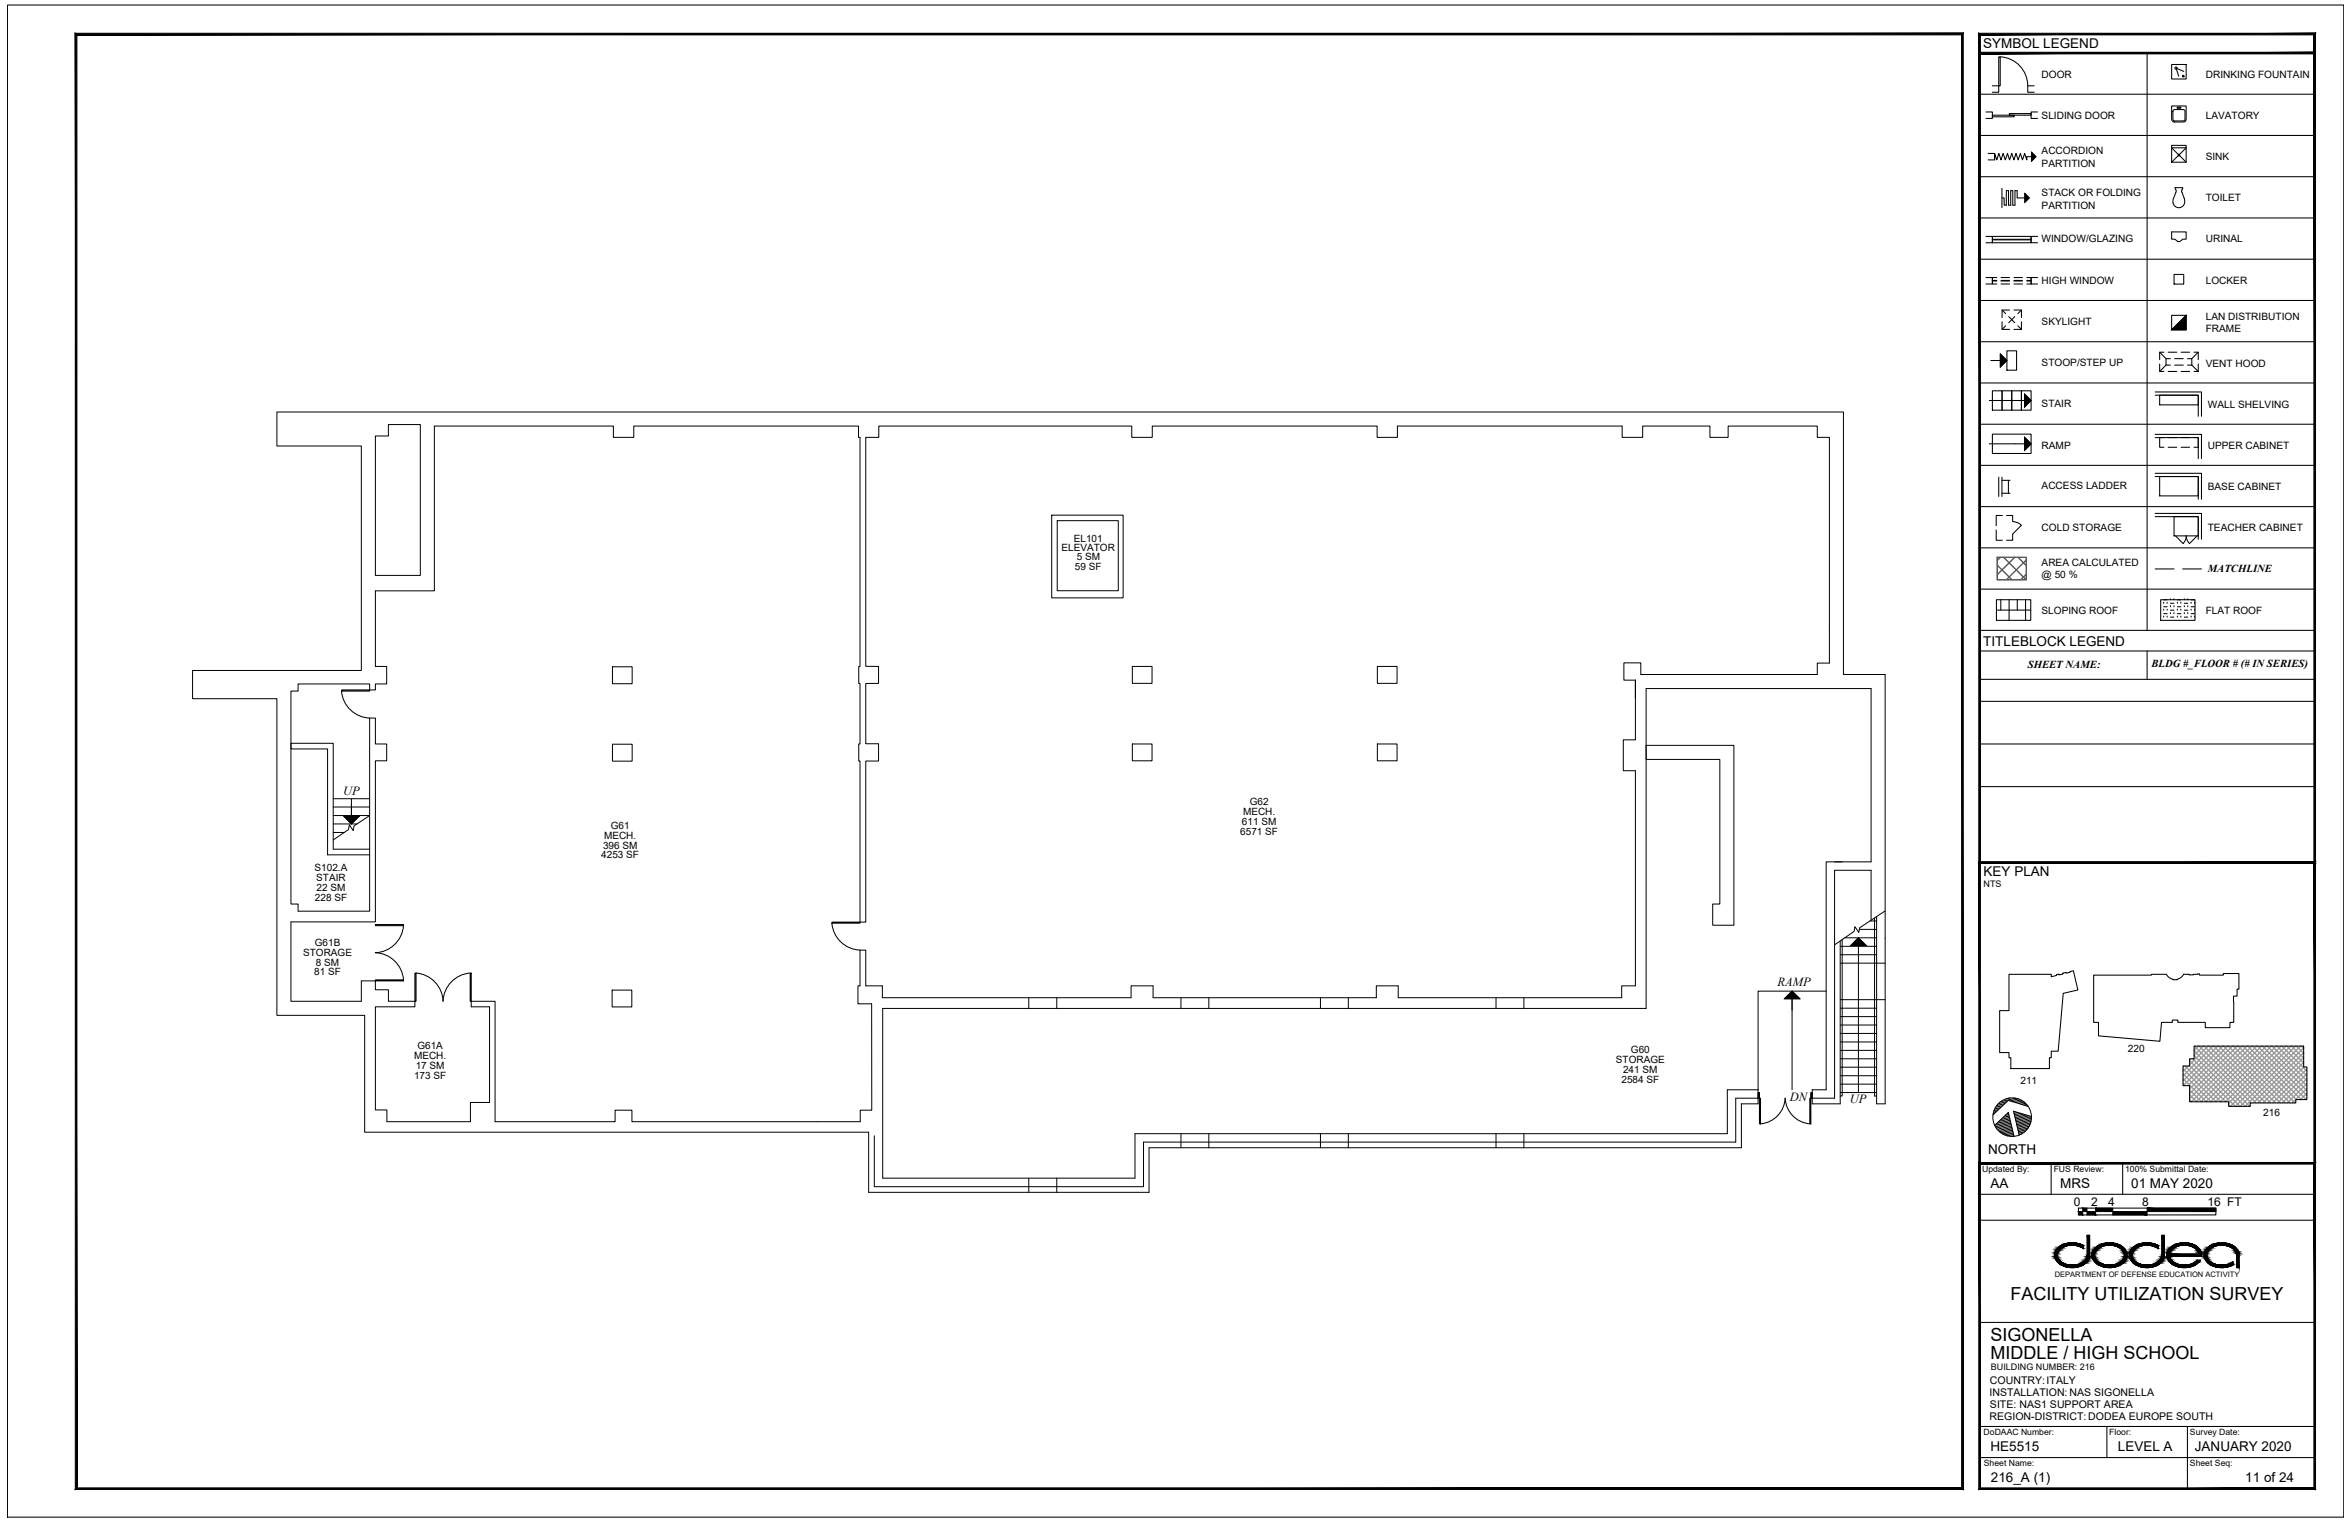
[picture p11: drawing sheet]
<svg xmlns="http://www.w3.org/2000/svg" width="432mm" height="279mm" viewBox="0 0 432 279" stroke-linecap="round" stroke-linejoin="round" font-family="sans-serif">
<defs><g id="words">
<g font-size="3.3">
<text x="369.4" y="238.9">FACILITY UTILIZATION SURVEY</text>
<text x="365.7" y="246.4">SIGONELLA</text>
<text x="365.7" y="249.6">MIDDLE / HIGH SCHOOL</text>
</g>
<g font-size="2.5">
<text x="364.4" y="8.9">SYMBOL LEGEND</text>
<text x="364.4" y="118.7">TITLEBLOCK LEGEND</text>
<text x="364.5" y="161">KEY PLAN</text>
<text x="365.3" y="211.9">NORTH</text>
<text x="365.7" y="218.3">AA</text>
<text x="378.5" y="218.3">MRS</text>
<text x="391.6" y="218.3">01 MAY 2020</text>
<text x="365.7" y="266.6">HE5515</text>
<text x="389.1" y="266.6">LEVEL A</text>
<text x="403.3" y="266.6">JANUARY 2020</text>
<text x="365.8" y="272.3">216_A (1)</text>
<text x="412.6" y="272.3">11 of 24</text>
</g>
<g font-size="2.3">
<text x="63.1" y="146.1">UP</text>
<text x="326.6" y="181.2">RAMP</text>
<text x="328.9" y="202.3">DN</text>
<text x="339.9" y="202.7">UP</text>
</g>
<g font-size="2.2">
<text x="381.1" y="221.5">0</text>
<text x="384.2" y="221.5">2</text>
<text x="387.4" y="221.5">4</text>
<text x="393.6" y="221.5">8</text>
<text x="405.6" y="221.5">16 FT</text>
</g>
<g font-size="2">
<text x="405.7" y="105.1">MATCHLINE</text>
<text x="372.6" y="122.7">SHEET NAME:</text>
<text x="395.3" y="122.5">BLDG #_FLOOR # (# IN SERIES)</text>
</g>
<g font-size="1.9">
<text x="375.1" y="14.3">DOOR</text>
<text x="405.3" y="14.4">DRINKING FOUNTAIN</text>
<text x="375.1" y="21.8">SLIDING DOOR</text>
<text x="405.3" y="21.8">LAVATORY</text>
<text x="375.1" y="28.4">ACCORDION</text>
<text x="405.3" y="29.5">SINK</text>
<text x="375.1" y="30.6">PARTITION</text>
<text x="375.1" y="36.1">STACK OR FOLDING</text>
<text x="375.1" y="38.4">PARTITION</text>
<text x="405.3" y="37">TOILET</text>
<text x="375.1" y="44.5">WINDOW/GLAZING</text>
<text x="405.3" y="44.5">URINAL</text>
<text x="375.1" y="52.2">HIGH WINDOW</text>
<text x="405.3" y="52.1">LOCKER</text>
<text x="375.1" y="59.8">SKYLIGHT</text>
<text x="405.3" y="58.8">LAN DISTRIBUTION</text>
<text x="405.3" y="61.1">FRAME</text>
<text x="375.1" y="67.3">STOOP/STEP UP</text>
<text x="405.3" y="67.3">VENT HOOD</text>
<text x="375.1" y="74.8">STAIR</text>
<text x="405.7" y="74.9">WALL SHELVING</text>
<text x="375.1" y="82.5">RAMP</text>
<text x="405.7" y="82.5">UPPER CABINET</text>
<text x="375.1" y="89.9">ACCESS LADDER</text>
<text x="405.7" y="90">BASE CABINET</text>
<text x="375.1" y="97.6">COLD STORAGE</text>
<text x="405.7" y="97.5">TEACHER CABINET</text>
<text x="375.1" y="103.9">AREA CALCULATED</text>
<text x="375.1" y="106.1">@ 50 %</text>
<text x="375.1" y="112.7">SLOPING ROOF</text>
<text x="405.3" y="112.7">FLAT ROOF</text>
<text x="391" y="193.3">220</text>
<text x="371.2" y="199">211</text>
<text x="415.9" y="205">216</text>
<text x="365.6" y="256.4">INSTALLATION: NAS SIGONELLA</text>
<text x="365.6" y="254.2">COUNTRY:ITALY</text>
<text x="365.6" y="260.9">REGION-DISTRICT: DODEA EUROPE SOUTH</text>
<text x="365.6" y="258.6">SITE: NAS1 SUPPORT AREA</text>
</g>
<g font-size="1.8">
<text x="195.1" y="101.3">ELEVATOR</text>
<text x="197.3" y="99.5">EL101</text>
<text x="197.5" y="104.7">59 SF</text>
<text x="197.8" y="102.9">5 SM</text>
<text x="228.4" y="149.7">MECH.</text>
<text x="229.6" y="147.9">G62</text>
<text x="110.8" y="155.9">396 SM</text>
<text x="111" y="154.1">MECH.</text>
<text x="112.2" y="152.3">G61</text>
<text x="227.9" y="153.3">6571 SF</text>
<text x="228.2" y="151.5">611 SM</text>
<text x="57.8" y="160.1">S102.A</text>
<text x="58.1" y="161.9">STAIR</text>
<text x="110.5" y="157.7">4253 SF</text>
<text x="57.9" y="165.5">228 SF</text>
<text x="58.2" y="163.7">22 SM</text>
<text x="57.8" y="173.8">G61B</text>
<text x="55.7" y="175.6">STORAGE</text>
<text x="57.7" y="179.2">81 SF</text>
<text x="58.1" y="177.4">8 SM</text>
<text x="76.1" y="194.6">MECH.</text>
<text x="76.4" y="196.4">17 SM</text>
<text x="76.7" y="192.8">G61A</text>
<text x="296.9" y="195.3">STORAGE</text>
<text x="298.2" y="197.1">241 SM</text>
<text x="299.7" y="193.5">G60</text>
<text x="76.1" y="198.2">173 SF</text>
<text x="297.9" y="198.9">2584 SF</text>
</g>
<g font-size="1.7">
<text x="364.5" y="162.9">NTS</text>
<text x="365.8" y="251.7">BUILDING NUMBER: 216</text>
</g>
<g font-size="1.6">
<text x="364.2" y="215.3">Updated By:</text>
<text x="377.4" y="215.3">FUS Review:</text>
<text x="390.5" y="215.3">100% Submittal Date:</text>
<text x="364.5" y="263.6">DoDAAC Number:</text>
<text x="387.6" y="263.6">Floor:</text>
<text x="402.4" y="263.6">Survey Date:</text>
<text x="364.5" y="269.3">Sheet Name:</text>
<text x="402.4" y="269.3">Sheet Seq:</text>
</g>
<text font-size="1.4" x="377.5" y="234.6">DEPARTMENT OF DEFENSE EDUCATION ACTIVITY</text>
</g></defs>
<!-- layer: A-WALL-FULL-EXTR -->
<g fill="none" stroke="#000" stroke-width=".18">
<path d="M79.8 78.3h32.9v2h3.8v-2h41.2v2h.3M159.1 80.3h2.4v-2h46.5v2h3.7v-2h41.3v2h3.8v-2h41.3v2h3.7v-2h12.4v2h3.3v-2h16.4v2h2.2v41.5M69 108.5v13.9h2v3.2h-2v1.1h-1.1v-1.1h-13.1v1.4h-1.3v39.1h1.3v1.3M343.8 126.5v31.8M343.8 159.9v9.2M53.5 169.3v14.6h12.9M338.1 172.8v30h-5.1v-2.6h2.5M344.8 168.4v34.4h1.6v-78.9h-7.7v-48.2h-287.8v6.2h15.5v41.3h-31v5.1h15.5v58.2h16.1v21.5h92.6v11h51.5v-8.2h108.9v-8h3v-1.1M71.1 206.1h15.3M91 206.1h22v-2.2h3.1v2.2h42M323 200.7h.3v1h-.3zM323 201.7h-4.1v8.1h-108.8v8.2h-49.5v-9.4"/>
<path d="M323.1 200.8h.2v.9h-.2zM323.3 201.7h-.3v-1.5h-5.6v8.1h-108.9v8.1h-46.3M332.7 200.7h.3v1h-.3zM332.7 201.7h4.4M332.8 200.8h.2v.9h-.2z"/>
</g>
<!-- layer: A-WALL-FULL-INTR -->
<g fill="none" stroke="#000" stroke-width=".18">
<path d="M79.8 78.3v30.2h-10.8M69 80.1h2.4v-2.1h5.8v27.7h-8.2zM158 80.3v42.1h-.2v3.2h.2v11.1h-.2v3.1h.2v29.6h1.1v-29.6h2.3v-3.2h-2.3v-11l2.3-.1v-3.1h-2.3v-42.1M193.2 94.6h13.2v15.2h-13.2zM194.3 95.6h11.2v12.9h-11.2zM300.5 124.9v3.4M302.5 136.9h16.1v33.1h-3.9v-3.9h1.3v-26.6h-13.5zM336.1 121.8h-2.2v2.1h-32.4v-2.1h-3.1v3.1h2.1v11h-2.2v5.7h2.2v39.5h-2.5v2.2h-41.1v-2.2h-4v2.2h-41v-2.2h-4.1v2.2h-45.7v-2.2h-3v-6.6h-1.1v6.6h-.4v3.3h2.6v19.5h-2.1v2.2M343.8 126.5h-41.3v58.7h-140.3v31.2M67.9 156h-6.7v-19.5h-7.7v1.1h6.7v19.4h7.7M337.1 158.3h1.4M343.8 158.3h-8.3v41.9"/>
<path d="M343.8 159.9h-6.7v41.8M54.8 167.4h13.1v-35.5h1.1v4.8h2v3.1h-2v29.5h-15.5M66.4 183.9v-3.7h2.6v1.6h2.4v2.1h4.8v1h-7.2v19h2.1v2.2M86.4 206.1v-3.6h3.6v-17.6h-3.4v-1h4.4v22.2"/>
</g>
<!-- layer: A-FLOR-HRAL -->
<path d="M338.5 172.6v28.7h-.4M344.4 168.6v32.7h.4" fill="none" stroke="#000" stroke-width=".18"/>
<!-- layer: A-FLOR-STRS -->
<g fill="none" stroke="#000" stroke-width=".18">
<path d="M61.2 146.7h6.7M61.2 148.2h6.7M61.2 149.8h6.7M61.2 151.4h4.4M61.2 152.9h2.1M338.1 176.9h8.3M338.1 175.4h6.7M338.1 173.8h6.7M339 172.3h5.8M341.6 170.7h3.2M343.6 169.2h1.2M338.1 183.6h8.3"/>
<path d="M338.1 199.2h6.7M338.1 197.6h6.7M338.1 196h6.7M338.1 194.5h6.7M338.1 192.9h6.7M338.1 191.4h6.7M338.1 189.8h6.7M338.1 188.3h6.7M338.1 186.7h6.7M338.1 185.2h6.7M338.1 200.7h6.7"/>
</g>
<!-- layer: A-COLS-ENCL -->
<path d="M112.5 122.5h3.7v3.1h-3.7zM112.5 136.7h3.7v3.1h-3.7zM208.1 122.4h3.6v3.1h-3.6zM208.1 136.7h3.6v3.1h-3.6zM253.1 122.4h3.6v3.1h-3.6zM253.1 136.7h3.6v3.1h-3.6zM112.5 181.9h3.6v3.1h-3.6z" fill="none" stroke="#000" stroke-width=".18"/>
<!-- layer: A-ANNO-SYMB -->
<path d="M63.2 149.9h2.8l-1.4 1.5zM64.6 146.7v4.7M67.9 149.8l-2.8 1.9-.2 .9-.7-1.1-.2 .9-2.8 1.9M341.5 172.3l1.4 1.4h-2.8zM341.5 173.7v27M346.4 167.3l-4.7 3.1-.2 .9-.7-1.1-.1 .9-3.6 2.5M327.9 183.5l1.4-1.4 1.4 1.4zM329.3 182.1v18.1" fill="none" stroke="#000" stroke-width=".18"/>
<path d="M63.2 149.9h2.8l-1.4 1.5zM341.5 172.3l1.4 1.4h-2.8zM327.9 183.5l1.4-1.4 1.4 1.4z" fill="#000" stroke="#000" stroke-width=".18"/>
<!-- layer: A-DOOR-PRHT -->
<g fill="none" stroke="#000" stroke-width=".19">
<path d="M62.7 126.9a5.4 5.4 0 0 0 5.2 5M62.8 126.7h5.1v.3h-5.1zM69 180h5.1v.2h-5.1zM69 169.8h5.1v.2h-5.1zM74.1 170a5.4 5.4 0 0 1-5.1 5 5.4 5.4 0 0 1 5.1 5M76.2 178.8h.2v5.1h-.2zM76.4 178.7a5.4 5.4 0 0 1 5 5.2 5.4 5.4 0 0 1 5-5.2M86.4 178.8h.2v5.1h-.2zM152.9 169.6a5.4 5.4 0 0 0 5.1 4.9M152.9 169.4h5.1v.2h-5.1zM323.3 201.7h.2v4.8h-.2zM323.5 206.4a4.9 4.9 0 0 0 4.5-4.7 4.9 4.9 0 0 0 4.6 4.7"/>
<path d="M332.5 201.7h.2v4.8h-.2z"/>
</g>
<!-- layer: A-GLAZ-PRHT -->
<g fill="none" stroke="#000" stroke-width=".18">
<path d="M189 183.3v2M194.2 183.3v2M217 183.3v2M222.1 183.3v2M242.6 183.3v2M247.7 183.3v2M274.9 183.3v2M280 183.3v2M189 216.5v2.5M194.2 216.4v2.6M217 208.3v2.5M222.1 208.3v2.5"/>
<path d="M242.6 208.3v2.5M247.7 208.3v2.5M274.9 208.3v2.5M280 208.3v2.5"/>
</g>
<!-- layer: A-FLOR-LEVEL -->
<path d="M335.5 182.1h-12.5v18.1" fill="none" stroke="#000" stroke-width=".18"/>
<!-- layer: G-ANNO-SYMB -->
<path d="M381.9 221.9h25.3v1.3h-25.3z" fill="none" stroke="#000" stroke-width=".19"/>
<g fill="#000" stroke="#000" stroke-width=".18">
<path d="M381.9 222.6l.8 .6h-.8zM381.9 222.6l.8 .6v-.6z"/>
<path d="M382.7 221.9l.8 .7h-.8zM382.7 221.9l.8 .7v-.7z"/>
<path d="M383.5 222.6l1.6 .6h-1.6zM383.5 222.6l1.6 .6v-.6z"/>
<path d="M385.1 221.9l3.1 .7h-3.1zM385.1 221.9l3.1 .7v-.7z"/>
<path d="M388.2 222.6l6.3 .6h-6.3zM388.2 222.6l6.3 .6v-.6z"/>
<path d="M394.5 221.9l12.7 .7h-12.7zM394.5 221.9l12.7 .7v-.7z"/>
</g>
<!-- layer: XTB-HE5515|G-ANNO-TEXT -->
<g fill="none" stroke="#000" stroke-width=".19">
<path d="M1.4 .9h429.2v277.8h-429.2zM363.7 9.8h61.6M363.7 17.3h61.6M394.5 9.8v106M363.7 24.9h61.6M363.7 32.5h61.6M363.7 40h61.6M363.7 47.6h61.6M363.7 55.2h61.6M363.7 62.8h61.6M363.7 70.4h61.6M363.7 77.9h61.6"/>
<path d="M363.7 85.5h61.6M363.7 93.1h61.6M363.7 100.6h61.6M363.7 108.2h61.6M363.7 115.8h61.6M363.7 128.8h61.6M363.7 136.7h61.6M363.7 144.5h61.6M363.7 219.4h61.6M363.7 213.7h61.6M376.9 213.7v5.7M390 213.7v5.7"/>
<path d="M363.7 224.1h61.6M378.2 231.2l.6 .6M378.5 232.2a4.2 4.2 0 0 0 4.4 0M378.8 231.9a3.9 3.9 0 0 0 3 .4M381.8 228.9a3 3 0 0 0-3.8 1.4l.2 .9M382.7 231.9l-.9 .4M382.8 228.8a3.8 3.8 0 0 0-5.1 1.2 1.87 1.87 0 0 0 .9 2.2M382.8 228.8v.6l-1-.5M383.3 231.2l-.6 .6M383.5 230.6l-.2 .6M383.5 230.6v-3.7h.5v3.7M384 230.6l-.3 .9-.8 .7"/>
<path d="M384.4 230.6h.1M384.9 230.6h.1M385.1 231.2l.6 .6M385.4 232.2l1 .5M385.7 231.9a3.8 3.8 0 0 0 3.8 0M385.7 229.3a3.4 3.4 0 0 1 4.6 .8v.7l-.1 .4M385.7 229.3a1.42 1.42 0 0 0-.6 1.9M386.4 228.4a2.19 2.19 0 0 0-1.7 3.1l.7 .7M386.4 228.4a4.2 4.2 0 0 1 3.4 .5M389.8 232.2a4.2 4.2 0 0 1-3.4 .5M389.8 228.9a1.88 1.88 0 0 1 0 3.3M390.2 231.2l-.7 .6"/>
<path d="M391.5 229.7l-.2 .9 .2 .9M391.5 231.5l.8 .7M391.9 231.2l.6 .6M392.3 232.2a4.2 4.2 0 0 0 4.4 0M392.5 231.9a3.9 3.9 0 0 0 3.1 .4M395.6 228.9a3 3 0 0 0-3.8 1.4l.1 .9M396.4 231.9l-.8 .4M396.5 228.8a3.9 3.9 0 0 0-5 .9M396.6 228.8l-.1 .6-.9-.5M397 231.2l-.6 .6M397.2 230.6v-3.7h.5v3.7M397.2 230.6l-.2 .6"/>
<path d="M397.7 230.6l-.3 .9-.7 .7M398.8 231.2l.6 .6M399.1 232.2l1 .5M399.4 231.9a3.8 3.8 0 0 0 3.9 0M399.4 229.3a3.8 3.8 0 0 1 3.9 0M399.4 229.3l-.4 .4-.4 .6h5.5M400.1 228.4a2.07 2.07 0 0 0-1.8 1.5 2.07 2.07 0 0 0 .6 2.2l.2 .1M400.1 228.4a4.6 4.6 0 0 1 2.5 0M400.1 232.7a4.6 4.6 0 0 0 2.5 0M402.6 228.4a2.4 2.4 0 0 1 1.9 2.4M403.3 231.8l.4-.3h.6l-.8 .7M403.3 229.3l.4 .4 .4 .6"/>
<path d="M403.5 232.2l-.9 .5M404.6 230.8h-6l.2 .4M405.7 231.2l.6 .6M406 232.2a4.2 4.2 0 0 0 4.3 .1M406.3 231.9a3.9 3.9 0 0 0 3 .4M406.3 229.3a1.42 1.42 0 0 0-.6 1.9M409.3 228.9a2.11 2.11 0 0 1 1.7 1.7M409.3 228.9a3.9 3.9 0 0 0-3 .4M410.2 231.9l-.9 .4M410.3 231.8h-.1M410.3 231.8v.5M410.4 228.9a3.9 3.9 0 0 0-5.1 .8 1.85 1.85 0 0 0 .7 2.5"/>
<path d="M410.4 228.9l.8 .8 .2 .9M411 230.6v2.3h.4v-2.3M363.7 242.9h61.6M363.7 267.8h61.6M363.7 262h61.6M387.1 262v5.8M401.9 262v11.5"/>
</g>
<g fill="#000" stroke="#000" stroke-width=".18">
<path d="M379.9 232.8h1.7zM380.4 228.3h.8zM382.4 229.1h.4v.2zM386.8 232.8h1.6zM387.2 228.3h.8zM393.7 232.8h1.6zM394.1 228.3h.8zM396.2 229.1h.4v.2zM400.6 232.8h1.6zM401 228.3h.8zM407.4 232.8h1.6zM407.8 228.3h.8z"/>
<path d="M409 232.3h1.3zM410.2 231.9l.1-.1z"/>
<path d="M363.7 9.6v.3l61.6-.3zM363.7 9.9l61.6-.3v.3z"/>
<path d="M363.9 6.4h61.3l.3-.3zM363.6 6.1h61.9l-61.6 .3zM363.6 6.1l.3 152.2v-151.9zM363.6 6.1l.3 152.2-.3 .3zM363.9 158.3l-.3 .3 61.6-.3zM363.6 158.6l61.6-.3 .3 .3zM425.2 6.4v151.9l.3 .3zM425.2 6.4l.3-.3v152.5z"/>
<path d="M363.6 158.3v55.4h.3zM363.6 158.3l.3 .3v55.1zM363.6 158.3l.3 .3 61.6-.3zM363.9 158.6l61.6-.3-.3 .3zM425.5 158.3l-.3 .3 .3 55.1zM425.2 158.6l.3 55.1h-.3z"/>
<path d="M377.5 230.6l.5 .2v-.2zM377.5 230.6l.5 .2h-.4z"/>
<path d="M377.6 230.3l.4 .1zM377.6 230.3l.4 .1z"/>
<path d="M377.6 230.4l.4 .2v-.2zM377.6 230.4l.4 .2h-.5z"/>
<path d="M377.6 230.8h.4zM377.6 230.8h.4z"/>
<path d="M377.6 230.8l.5 .1-.1-.1zM377.6 230.8l.5 .1h-.5z"/>
<path d="M377.6 230.2l.4 .1 .1-.1zM377.6 230.2l.4 .1h-.4z"/>
<path d="M377.6 230.9l.5 .1v-.1zM377.6 230.9l.5 .1h-.5z"/>
<path d="M377.6 230.1l.5 .1v-.1zM377.6 230.1l.5 .1h-.5z"/>
<path d="M377.6 231l.5 .1zM377.6 231l.5 .1z"/>
<path d="M377.6 230.1h.5zM377.6 230.1h.5z"/>
<path d="M377.6 231.1l.6 .1-.1-.1zM377.6 231.1l.6 .1h-.5z"/>
<path d="M377.7 229.9l.4 .2 .1-.2zM377.7 229.9l.4 .2h-.5z"/>
<path d="M377.7 231.2l.5 .1zM377.7 231.2l.5 .1z"/>
<path d="M377.7 229.9h.5zM377.7 229.9h.5z"/>
<path d="M377.7 231.3l.6 .1-.1-.1zM377.7 231.3l.6 .1h-.5z"/>
<path d="M377.8 229.7l.4 .2 .1-.2zM377.8 229.7l.4 .2h-.5z"/>
<path d="M377.8 231.4l.6 .1zM377.8 231.4l.6 .1z"/>
<path d="M377.8 229.7h.6zM377.8 229.7h.5z"/>
<path d="M377.8 231.5l.7 .1zM377.8 231.5l.7 .1z"/>
<path d="M377.9 229.6l.5 .1 .1-.1zM377.9 229.6l.5 .1h-.6z"/>
<path d="M377.9 231.6l.7 .1-.1-.1zM377.9 231.6l.7 .1h-.6z"/>
<path d="M378 229.4l.5 .2 .1-.2zM378 229.4l.5 .2h-.6z"/>
<path d="M378 231.7h.6zM378 231.7h.6z"/>
<path d="M378 229.4h.6zM378 229.4h.6z"/>
<path d="M378 231.7l.8 .2-.2-.2zM378 231.7l.8 .2h-.7z"/>
<path d="M378.1 229.3l.5 .1 .2-.1zM378.1 229.3l.5 .1h-.6z"/>
<path d="M378.1 231.9h.8zM378.1 231.9h.8z"/>
<path d="M378.1 229.2h.8zM378.1 229.2l.7 .1z"/>
<path d="M378.1 231.9l1 .1-.2-.1zM378.1 231.9l1 .1h-.8z"/>
<path d="M378.3 229.1l.6 .1 .2-.1zM378.1 229.2l.2-.1 .6 .1z"/>
<path d="M378.3 232l.9 .1zM378.3 232l.9 .1z"/>
<path d="M378.3 229.1h.9zM378.3 229.1h.8z"/>
<path d="M378.3 232.1h1.1zM378.3 232.1h1.1z"/>
<path d="M378.4 229h1zM378.3 229.1h.9z"/>
<path d="M378.4 232.1l1.2 .2zM378.4 232.1l1.2 .2h-1z"/>
<path d="M378.6 228.9l.8 .1 .2-.1zM378.4 229l.2-.1 .8 .1z"/>
<path d="M378.6 232.3h1.1zM378.6 232.3h1.1z"/>
<path d="M378.6 228.9h1.1zM378.6 228.9h1z"/>
<path d="M378.6 232.3h1.4zM378.6 232.3h1.4z"/>
<path d="M379.9 232.8h1.3zM380.4 232.8h.8z"/>
<path d="M378.7 228.8h1.3zM378.6 228.9h1.1z"/>
<path d="M378.7 232.3l1.7 .1zM378.7 232.3l1.7 .1z"/>
<path d="M378.8 228.8h1.6zM378.7 228.8h1.3z"/>
<path d="M378.8 232.4h2zM378.8 232.4h2z"/>
<path d="M378.8 228.7h2zM378.8 228.7l1.6 .1z"/>
<path d="M380.4 228.3l1.2 .1zM379.9 228.4h1.7z"/>
<path d="M379.9 228.4h2.1zM379.5 228.4h2.5z"/>
<path d="M379.5 228.4l2.8 .2-.3-.2zM379.3 228.6l.2-.2 2.8 .2z"/>
<path d="M379.5 232.7h2.5zM379.5 232.7l2.1 .1z"/>
<path d="M379.3 228.6h3zM379.2 228.6h3.1z"/>
<path d="M379.2 228.6l3.4 .1zM379 228.7h3.6z"/>
<path d="M379.2 232.6l2.8 .1 .3-.1zM379.2 232.6l2.8 .1h-2.5z"/>
<path d="M382.4 229.1l.4 .2zM382.7 229.3l.1 .1z"/>
<path d="M379 228.7h3.6zM378.9 228.7h3.7z"/>
<path d="M378.9 228.7h3.8zM378.8 228.7h3.9z"/>
<path d="M378.9 232.4l3.4 .2 .3-.2zM378.9 232.4l3.4 .2h-3.1z"/>
<path d="M380.8 228.7l1.9 .1zM380.8 228.7l1.9 .1z"/>
<path d="M378.8 232.4h3.9zM378.8 232.4h3.8z"/>
<path d="M381.1 228.8h1.7zM381.1 228.8h1.7z"/>
<path d="M381.1 232.4h1.6zM380.8 232.4h1.9z"/>
<path d="M381.5 228.8h1.3zM381.5 228.8h1.3z"/>
<path d="M381.5 232.3h1.3zM381.1 232.4h1.6z"/>
<path d="M381.5 228.8l1.3 .1zM381.5 228.8l1.3 .1z"/>
<path d="M381.9 228.9l.9 .1v-.1zM381.9 228.9l.9 .1z"/>
<path d="M382.2 229l.6 .1v-.1zM382.2 229l.6 .1z"/>
<path d="M381.9 232.3h1zM381.5 232.3h1.3z"/>
<path d="M381.9 232.3h1.1zM381.9 232.3h1z"/>
<path d="M382.2 232.1l.8 .2 .1-.2zM381.9 232.3l.3-.2 .8 .2z"/>
<path d="M382.3 232.1h.9zM382.2 232.1h.9z"/>
<path d="M382.4 232h.8zM382.3 232.1h.9z"/>
<path d="M382.6 231.9l.6 .1 .2-.1zM382.4 232l.2-.1 .6 .1z"/>
<path d="M382.7 231.9h.7zM382.6 231.9h.8z"/>
<path d="M382.9 231.7l.5 .2 .1-.2zM382.7 231.9l.2-.2 .5 .2z"/>
<path d="M382.9 231.7h.7zM382.9 231.7h.6z"/>
<path d="M383 231.6l.6 .1v-.1zM383 231.6l.6 .1h-.7z"/>
<path d="M383.1 231.5l.5 .1 .1-.1zM383.1 231.5l.5 .1h-.6z"/>
<path d="M383.2 231.4h.5zM383.2 231.4l.5 .1z"/>
<path d="M383.3 231.3l.4 .1 .1-.1zM383.3 231.3l.4 .1h-.5z"/>
<path d="M383.3 231.2h.5zM383.3 231.3h.5z"/>
<path d="M383.4 231l.5 .1zM383.4 231l.5 .1z"/>
<path d="M383.4 231.1l.4 .1 .1-.1zM383.4 231.1l.4 .1h-.5z"/>
<path d="M383.4 230.9l.5 .1v-.1zM383.4 230.9l.5 .1h-.5z"/>
<path d="M383.5 226.9l.5 3.7v-3.7zM383.5 226.9l.5 3.7h-.5z"/>
<path d="M383.5 230.6l.5 .2v-.2zM383.5 230.6l.5 .2h-.5z"/>
<path d="M383.5 230.8h.5zM383.5 230.8h.5z"/>
<path d="M383.5 230.8l.4 .1 .1-.1zM383.5 230.8l.4 .1h-.5z"/>
<path d="M384.4 230.4l.5 .2v-.2zM384.4 230.4l.5 .2h-.5z"/>
<path d="M384.4 230.6l.5 .2v-.2zM384.4 230.6l.5 .2h-.5z"/>
<path d="M384.4 230.8h.5zM384.4 230.8h.5z"/>
<path d="M384.4 230.3h.5zM384.4 230.3l.5 .1z"/>
<path d="M384.4 230.8l.5 .1v-.1zM384.4 230.8l.5 .1h-.5z"/>
<path d="M384.4 230.2l.5 .1v-.1zM384.4 230.2l.5 .1h-.5z"/>
<path d="M384.4 230.9l.6 .1-.1-.1zM384.4 230.9l.6 .1h-.5z"/>
<path d="M384.5 230.1l.4 .1 .1-.1zM384.5 230.1l.4 .1h-.5z"/>
<path d="M384.5 231l.5 .1zM384.5 231l.5 .1z"/>
<path d="M384.5 230.1h.5zM384.5 230.1h.5z"/>
<path d="M384.5 231.1l.6 .1-.1-.1zM384.5 231.1l.6 .1h-.6z"/>
<path d="M384.5 229.9l.5 .2 .1-.2zM384.5 229.9l.5 .2h-.5z"/>
<path d="M384.5 231.2l.6 .1zM384.5 231.2l.6 .1z"/>
<path d="M384.5 229.9h.6zM384.5 229.9h.6z"/>
<path d="M384.5 231.3l.7 .1-.1-.1zM384.5 231.3l.7 .1h-.6z"/>
<path d="M384.6 229.7l.5 .2 .1-.2zM384.6 229.7l.5 .2h-.6z"/>
<path d="M384.6 231.4l.6 .1zM384.6 231.4l.6 .1z"/>
<path d="M384.7 229.7h.5zM384.7 229.7h.5z"/>
<path d="M384.7 231.5l.6 .1zM384.7 231.5l.6 .1z"/>
<path d="M384.7 229.6l.5 .1 .1-.1zM384.7 229.6l.5 .1h-.5z"/>
<path d="M384.7 231.6l.8 .1-.2-.1zM384.7 231.6l.8 .1h-.7z"/>
<path d="M384.8 229.4l.5 .2 .2-.2zM384.8 229.4l.5 .2h-.6z"/>
<path d="M384.8 231.7h.7zM384.8 231.7h.7z"/>
<path d="M384.8 229.4h.7zM384.8 229.4h.7z"/>
<path d="M384.8 231.7l.9 .2-.2-.2zM384.8 231.7l.9 .2h-.7z"/>
<path d="M385 229.3l.5 .1 .2-.1zM385 229.3l.5 .1h-.7z"/>
<path d="M385 231.9h.7zM385 231.9h.7z"/>
<path d="M385 229.2h.7zM385 229.2l.7 .1z"/>
<path d="M385 231.9l.9 .1-.2-.1zM385 231.9l.9 .1h-.8z"/>
<path d="M385.1 229.1l.6 .1 .2-.1zM385 229.2l.1-.1 .6 .1z"/>
<path d="M385.1 232l1 .1zM385.1 232l1 .1z"/>
<path d="M385.2 229.1h.9zM385.2 229.1h.7z"/>
<path d="M385.2 232.1h1zM385.2 232.1h1z"/>
<path d="M385.3 229h.9zM385.2 229.1h.9z"/>
<path d="M385.3 232.1l1.2 .2zM385.3 232.1l1.2 .2h-1.1z"/>
<path d="M385.4 228.9l.8 .1 .3-.1zM385.3 229l.1-.1 .8 .1z"/>
<path d="M385.4 232.3h1.1zM385.4 232.3h1.1z"/>
<path d="M385.4 228.9h1.1zM385.4 228.9h1.1z"/>
<path d="M385.4 232.3h1.5zM385.4 232.3h1.5z"/>
<path d="M386.8 232.8h1.2zM387.2 232.8h.8z"/>
<path d="M385.6 228.8h1.3zM385.4 228.9h1.1z"/>
<path d="M385.6 232.3l1.6 .1zM385.6 232.3l1.6 .1z"/>
<path d="M385.6 228.8h1.6zM385.6 228.8h1.3z"/>
<path d="M385.6 232.4h2zM385.6 232.4h2z"/>
<path d="M385.7 228.7h1.9zM385.7 228.7l1.5 .1z"/>
<path d="M387.2 228.3l1.2 .1zM386.8 228.4h1.6z"/>
<path d="M386.8 228.4h2zM386.4 228.4h2.4z"/>
<path d="M386.4 228.4l2.8 .2-.4-.2zM386.1 228.6l.3-.2 2.8 .2z"/>
<path d="M386.4 232.7h2.4zM386.4 232.7l2 .1z"/>
<path d="M386.1 228.6l3.4 .1-.3-.1zM385.7 228.7l.4-.1 3.4 .1z"/>
<path d="M386.1 232.6l2.7 .1 .4-.1zM386.1 232.6l2.7 .1h-2.4z"/>
<path d="M385.7 228.7h3.8zM385.7 228.7h3.8z"/>
<path d="M385.7 232.4l3.5 .2 .3-.2zM385.7 232.4l3.5 .2h-3.1z"/>
<path d="M387.6 228.7l2 .1zM387.6 228.7l2 .1z"/>
<path d="M385.7 232.4h3.8zM385.7 232.4h3.8z"/>
<path d="M388 228.8h1.7zM388 228.8h1.7z"/>
<path d="M388 232.4h1.6zM387.6 232.4h1.9z"/>
<path d="M388.3 228.8l1.5 .1zM388.3 228.8l1.5 .1z"/>
<path d="M388.3 232.3h1.4zM388 232.4h1.6z"/>
<path d="M388.7 228.9h1.1zM388.7 228.9h1.1z"/>
<path d="M388.7 232.3h1.1zM388.3 232.3h1.4z"/>
<path d="M388.7 228.9l1.2 .1-.1-.1zM388.7 228.9l1.2 .1z"/>
<path d="M388.7 232.3h1.1zM388.7 232.3h1.1z"/>
<path d="M389 229l1 .1zM389 229l1 .1z"/>
<path d="M389 232.1l.8 .2 .1-.2zM388.7 232.3l.3-.2 .8 .2z"/>
<path d="M389.2 229.1h.9zM389.2 229.1h.9z"/>
<path d="M389.2 232.1h.8zM389 232.1h.9z"/>
<path d="M389.3 229.1l.9 .1-.1-.1zM389.3 229.1l.9 .1h-.7z"/>
<path d="M389.3 232h.8zM389.2 232.1h.8z"/>
<path d="M389.5 229.2l.8 .1zM389.5 229.2l.8 .1z"/>
<path d="M389.5 231.9l.6 .1 .1-.1zM389.3 232l.2-.1 .6 .1z"/>
<path d="M389.6 229.3l.8 .1-.1-.1zM389.6 229.3l.8 .1h-.7z"/>
<path d="M389.6 231.9h.7zM389.5 231.9h.7z"/>
<path d="M389.7 229.4h.7zM389.7 229.4h.7z"/>
<path d="M389.7 231.7l.6 .2 .1-.2zM389.6 231.9l.1-.2 .6 .2z"/>
<path d="M389.8 229.4l.7 .2-.1-.2zM389.8 229.4l.7 .2h-.6z"/>
<path d="M389.8 231.7h.6zM389.7 231.7h.7z"/>
<path d="M389.9 229.6l.7 .1-.1-.1zM389.9 229.6l.7 .1z"/>
<path d="M389.9 231.6l.5 .1 .1-.1zM389.9 231.6l.5 .1h-.6z"/>
<path d="M390 229.7h.6zM390 229.7h.6z"/>
<path d="M390 231.5l.5 .1 .1-.1zM390 231.5l.5 .1h-.6z"/>
<path d="M390.1 229.7l.6 .2-.1-.2zM390.1 229.7l.6 .2h-.5z"/>
<path d="M390.1 231.4h.5zM390.1 231.4l.5 .1z"/>
<path d="M390.2 229.9h.5zM390.2 229.9h.5z"/>
<path d="M390.2 231.3l.4 .1 .1-.1zM390.2 231.3l.4 .1h-.5z"/>
<path d="M390.2 229.9l.6 .2-.1-.2zM390.2 229.9l.6 .2h-.5z"/>
<path d="M390.2 231.2h.5zM390.2 231.2l.5 .1z"/>
<path d="M390.3 230.1h.5zM390.3 230.1h.5z"/>
<path d="M390.3 230.1l.5 .1v-.1zM390.3 230.1l.5 .1h-.5z"/>
<path d="M390.3 231l.5 .1zM390.3 231l.5 .1z"/>
<path d="M390.3 231.1l.4 .1 .1-.1zM390.3 231.1l.4 .1h-.5z"/>
<path d="M390.3 230.2l.5 .1v-.1zM390.3 230.2l.5 .1h-.5z"/>
<path d="M390.3 230.9l.5 .1v-.1zM390.3 230.9l.5 .1h-.5z"/>
<path d="M390.3 230.3l.5 .1zM390.3 230.3l.5 .1z"/>
<path d="M390.3 230.4l.5 .2v-.2zM390.3 230.4l.5 .2h-.4z"/>
<path d="M390.4 230.6l.4 .2v-.2zM390.4 230.6l.4 .2h-.5z"/>
<path d="M390.3 230.8h.5zM390.3 230.8h.5z"/>
<path d="M390.3 230.8l.5 .1v-.1zM390.3 230.8l.5 .1h-.5z"/>
<path d="M391.3 230.4l.4 .2v-.2zM391.3 230.4l.4 .2h-.4z"/>
<path d="M391.3 230.6l.4 .2v-.2zM391.3 230.6l.4 .2h-.4z"/>
<path d="M391.3 230.8h.5zM391.3 230.8h.5z"/>
<path d="M391.3 230.3h.5zM391.3 230.3l.4 .1z"/>
<path d="M391.3 230.8l.5 .1v-.1zM391.3 230.8l.5 .1h-.5z"/>
<path d="M391.3 230.2l.5 .1v-.1zM391.3 230.2l.5 .1h-.5z"/>
<path d="M391.3 230.9l.5 .1v-.1zM391.3 230.9l.5 .1h-.5z"/>
<path d="M391.3 230.1l.5 .1v-.1zM391.3 230.1l.5 .1h-.5z"/>
<path d="M391.3 231l.6 .1zM391.3 231l.6 .1z"/>
<path d="M391.4 230.1h.5zM391.4 230.1h.4z"/>
<path d="M391.4 231.1l.5 .1v-.1zM391.4 231.1l.5 .1h-.5z"/>
<path d="M391.4 229.9l.5 .2v-.2zM391.4 229.9l.5 .2h-.5z"/>
<path d="M391.4 231.2l.6 .1zM391.4 231.2l.6 .1z"/>
<path d="M391.4 229.9h.6zM391.4 229.9h.5z"/>
<path d="M391.4 231.3l.7 .1-.1-.1zM391.4 231.3l.7 .1h-.6z"/>
<path d="M391.5 229.7l.5 .2 .1-.2zM391.5 229.7l.5 .2h-.6z"/>
<path d="M391.5 231.4l.6 .1zM391.5 231.4l.6 .1z"/>
<path d="M391.5 229.7h.6zM391.5 229.7h.6z"/>
<path d="M391.5 231.5l.7 .1zM391.5 231.5l.7 .1z"/>
<path d="M391.6 229.6l.5 .1 .1-.1zM391.6 229.6l.5 .1h-.6z"/>
<path d="M391.6 231.6l.7 .1-.1-.1zM391.6 231.6l.7 .1h-.6z"/>
<path d="M391.7 229.4l.5 .2 .1-.2zM391.7 229.4l.5 .2h-.6z"/>
<path d="M391.7 231.7h.7zM391.7 231.7h.7z"/>
<path d="M391.7 229.4h.7zM391.7 229.4h.6z"/>
<path d="M391.7 231.7l.8 .2-.1-.2zM391.7 231.7l.8 .2h-.6z"/>
<path d="M391.9 229.3l.5 .1 .1-.1zM391.9 229.3l.5 .1h-.7z"/>
<path d="M391.9 231.9h.7zM391.9 231.9h.7z"/>
<path d="M391.9 229.2h.7zM391.9 229.2l.6 .1z"/>
<path d="M391.9 231.9l.9 .1-.2-.1zM391.9 231.9l.9 .1h-.8z"/>
<path d="M392 229.1l.6 .1 .2-.1zM392 229.1l.6 .1h-.7z"/>
<path d="M392 232l.9 .1zM392 232l.9 .1z"/>
<path d="M392.1 229.1h.8zM392.1 229.1h.7z"/>
<path d="M392.1 232.1h1zM392.1 232.1h1z"/>
<path d="M392.2 229h.9zM392.1 229.1h.8z"/>
<path d="M392.2 232.1l1.2 .2zM392.2 232.1l1.2 .2h-1.1z"/>
<path d="M392.3 228.9h1.1zM392.3 228.9h1.1z"/>
<path d="M392.3 228.9l.8 .1 .3-.1zM392.2 229l.1-.1 .8 .1z"/>
<path d="M392.3 232.3h1.1zM392.3 232.3h1.1z"/>
<path d="M392.3 232.3h1.5zM392.3 232.3h1.5z"/>
<path d="M393.7 232.8h1.2zM394.1 232.8h.8z"/>
<path d="M392.4 228.8h1.4zM392.3 228.9h1.1z"/>
<path d="M392.4 232.3l1.7 .1zM392.4 232.3l1.7 .1z"/>
<path d="M392.5 228.8h1.6zM392.4 228.8h1.4z"/>
<path d="M392.5 232.4h2zM392.5 232.4h2z"/>
<path d="M392.5 228.7h2zM392.5 228.7l1.6 .1z"/>
<path d="M394.1 228.3l1.2 .1zM393.7 228.4h1.6z"/>
<path d="M393.7 228.4h2zM393.3 228.4h2.4z"/>
<path d="M393.3 228.4l2.7 .2-.3-.2zM393 228.6l.3-.2 2.7 .2z"/>
<path d="M393.3 232.7h2.4zM393.3 232.7l2 .1z"/>
<path d="M393 228.6h3zM392.9 228.6h3.1z"/>
<path d="M392.9 228.6l3.4 .1zM392.7 228.7h3.6z"/>
<path d="M392.9 232.6l2.8 .1 .3-.1zM392.9 232.6l2.8 .1h-2.4z"/>
<path d="M396.2 229.1l.4 .2zM396.4 229.3l.2 .1z"/>
<path d="M392.7 228.7h3.7zM392.6 228.7h3.8z"/>
<path d="M392.6 228.7h3.8zM392.5 228.7h3.9z"/>
<path d="M392.6 232.4l3.4 .2 .4-.2zM392.6 232.4l3.4 .2h-3.1z"/>
<path d="M394.5 228.7l1.9 .1zM394.5 228.7l1.9 .1z"/>
<path d="M392.5 232.4h3.9zM392.5 232.4h3.9z"/>
<path d="M394.9 228.8h1.7zM394.9 228.8h1.7z"/>
<path d="M394.9 232.4h1.5zM394.5 232.4h1.9z"/>
<path d="M395.2 232.3h1.3zM394.9 232.4h1.5z"/>
<path d="M395.2 228.8h1.4zM395.2 228.8h1.4z"/>
<path d="M395.3 228.8l1.3 .1zM395.3 228.8l1.3 .1z"/>
<path d="M395.6 228.9l1 .1v-.1zM395.6 228.9l1 .1z"/>
<path d="M395.9 229l.7 .1v-.1zM395.9 229l.7 .1z"/>
<path d="M395.6 232.3h1.1zM395.6 232.3h1.1z"/>
<path d="M395.6 232.3h1.1zM395.2 232.3h1.3z"/>
<path d="M395.9 232.1l.8 .2 .1-.2zM395.6 232.3l.3-.2 .8 .2z"/>
<path d="M396 232.1h.9zM395.9 232.1h.9z"/>
<path d="M396.2 232h.8zM396 232.1h.9z"/>
<path d="M396.4 231.9l.6 .1 .1-.1zM396.2 232l.2-.1 .6 .1z"/>
<path d="M396.4 231.9h.7zM396.4 231.9h.7z"/>
<path d="M396.6 231.7l.5 .2 .1-.2zM396.4 231.9l.2-.2 .5 .2z"/>
<path d="M396.7 231.7h.6zM396.6 231.7h.6z"/>
<path d="M396.8 231.6l.5 .1 .1-.1zM396.8 231.6l.5 .1h-.6z"/>
<path d="M396.9 231.5l.5 .1v-.1zM396.9 231.5l.5 .1h-.6z"/>
<path d="M396.9 231.4h.6zM396.9 231.4l.5 .1z"/>
<path d="M397 231.3l.5 .1v-.1zM397 231.3l.5 .1h-.6z"/>
<path d="M397.1 231.2h.5zM397 231.3h.5z"/>
<path d="M397.1 231.1l.5 .1v-.1zM397.1 231.1l.5 .1h-.5z"/>
<path d="M397.1 231h.5zM397.1 231l.5 .1z"/>
<path d="M397.2 230.9l.4 .1 .1-.1zM397.2 230.9l.4 .1h-.5z"/>
<path d="M397.2 230.8h.5zM397.2 230.8h.5z"/>
<path d="M397.2 230.8l.5 .1v-.1zM397.2 230.8l.5 .1h-.5z"/>
<path d="M397.2 226.9l.5 3.7v-3.7zM397.2 226.9l.5 3.7h-.5z"/>
<path d="M397.2 230.6l.5 .2v-.2zM397.2 230.6l.5 .2h-.5z"/>
<path d="M398.2 230.3h.4zM398.2 230.3h.4z"/>
<path d="M398.2 230.8h.4zM398.2 230.8h.4z"/>
<path d="M398.2 230.8l.5 .2-.1-.2zM398.2 230.8l.5 .2h-.5z"/>
<path d="M398.2 230.2l.4 .1 .1-.1zM398.2 230.2l.4 .1h-.4z"/>
<path d="M398.2 231h.5zM398.2 231h.5z"/>
<path d="M398.2 230.1l.5 .1v-.1zM398.2 230.1l.5 .1h-.5z"/>
<path d="M398.2 231l.5 .1zM398.2 231l.5 .1z"/>
<path d="M398.2 230.1h.5zM398.2 230.1h.5z"/>
<path d="M398.2 231.1l.6 .1-.1-.1zM398.2 231.1l.6 .1h-.5z"/>
<path d="M398.3 229.9l.4 .2 .1-.2zM398.3 229.9l.4 .2h-.5z"/>
<path d="M398.3 231.2l.5 .1zM398.3 231.2l.5 .1z"/>
<path d="M398.3 229.9h.5zM398.3 229.9h.5z"/>
<path d="M398.3 231.3l.6 .1-.1-.1zM398.3 231.3l.6 .1h-.5z"/>
<path d="M398.4 229.7l.4 .2 .1-.2zM398.4 229.7l.4 .2h-.5z"/>
<path d="M398.4 231.4l.6 .1zM398.4 231.4l.6 .1z"/>
<path d="M398.4 229.7h.6zM398.4 229.7h.5z"/>
<path d="M398.4 231.5l.7 .1zM398.4 231.5l.7 .1h-.6z"/>
<path d="M398.5 229.6l.5 .1 .1-.1zM398.5 229.6l.5 .1h-.6z"/>
<path d="M398.5 231.6l.7 .1-.1-.1zM398.5 231.6l.7 .1h-.6z"/>
<path d="M398.6 229.4l.5 .2 .1-.2zM398.6 229.4l.5 .2h-.6z"/>
<path d="M398.6 231.7h.6zM398.6 231.7h.6z"/>
<path d="M398.6 229.4h.6zM398.6 229.4h.6z"/>
<path d="M398.6 231.7l.8 .2-.2-.2zM398.6 231.7l.8 .2h-.7z"/>
<path d="M398.7 229.3l.5 .1 .2-.1zM398.7 229.3l.5 .1h-.6z"/>
<path d="M398.7 231.9h.8zM398.7 231.9h.8z"/>
<path d="M398.8 229.2h.7zM398.7 229.3h.7z"/>
<path d="M398.8 231.9l.9 .1-.2-.1zM398.8 231.9l.9 .1h-.8z"/>
<path d="M398.9 229.1l.6 .1 .2-.1zM398.8 229.2l.1-.1 .6 .1z"/>
<path d="M398.9 232l.9 .1zM398.9 232l.9 .1z"/>
<path d="M398.9 229.1h.9zM398.9 229.1h.8z"/>
<path d="M398.9 232.1h1.1zM398.9 232.1h1.1z"/>
<path d="M399 229h1zM398.9 229.1h.9z"/>
<path d="M399 232.1l1.2 .2zM399 232.1l1.2 .2h-1z"/>
<path d="M399.2 228.9l.8 .1 .2-.1zM399 229l.2-.1 .8 .1z"/>
<path d="M399.2 232.3h1.1zM399.2 232.3h1.1z"/>
<path d="M399.2 228.9h1.1zM399.2 228.9h1z"/>
<path d="M399.2 232.3h1.4zM399.2 232.3h1.4z"/>
<path d="M400.6 232.8h1.2zM401 232.8h.8z"/>
<path d="M399.3 228.8h1.3zM399.2 228.9h1.1z"/>
<path d="M399.3 232.3l1.7 .1zM399.3 232.3l1.7 .1z"/>
<path d="M399.4 228.8h1.6zM399.3 228.8h1.3z"/>
<path d="M399.4 232.4h2zM399.4 232.4h2z"/>
<path d="M399.4 228.7h2zM399.4 228.8h1.6z"/>
<path d="M401 228.3l1.2 .1zM400.6 228.4h1.6z"/>
<path d="M400.6 228.4h2zM400.1 228.4h2.5z"/>
<path d="M400.1 228.4l2.8 .2-.3-.2zM399.8 228.6l.3-.2 2.8 .2z"/>
<path d="M400.1 232.7h2.5zM400.1 232.7l2.1 .1z"/>
<path d="M399.8 228.6l3.4 .1-.3-.1zM399.5 228.7l.3-.1 3.4 .1z"/>
<path d="M399.8 232.6l2.8 .1 .3-.1zM399.8 232.6l2.8 .1h-2.5z"/>
<path d="M399.5 228.7h3.8zM399.4 228.7h3.9z"/>
<path d="M399.5 232.4l3.4 .2 .3-.2zM399.5 232.4l3.4 .2h-3.1z"/>
<path d="M401.4 228.7l1.9 .1zM401.4 228.7l1.9 .1z"/>
<path d="M399.4 232.4h3.9zM399.4 232.4h3.8z"/>
<path d="M401.7 228.8h1.7zM401.7 228.8h1.7z"/>
<path d="M401.7 232.4h1.6zM401.4 232.4h1.9z"/>
<path d="M402.1 228.8l1.4 .1zM402.1 228.8l1.4 .1z"/>
<path d="M402.1 232.3h1.3zM401.7 232.4h1.6z"/>
<path d="M402.5 228.9h1.1zM402.5 228.9h1.1z"/>
<path d="M402.5 232.3h1zM402.1 232.3h1.3z"/>
<path d="M402.5 228.9l1.2 .1-.1-.1zM402.5 228.9l1.2 .1z"/>
<path d="M402.5 232.3h1.1zM402.5 232.3h1z"/>
<path d="M402.8 229l1 .1zM402.8 229l1 .1z"/>
<path d="M402.8 232.1l.8 .2 .1-.2zM402.5 232.3l.3-.2 .8 .2z"/>
<path d="M402.9 229.1h.9zM402.9 229.1h.9z"/>
<path d="M402.9 232.1h.9zM402.8 232.1h.9z"/>
<path d="M403 229.1l1 .1-.2-.1zM403 229.1l1 .1h-.8z"/>
<path d="M403 232h.8zM402.9 232.1h.9z"/>
<path d="M403.2 231.9l.6 .1 .2-.1zM403 232l.2-.1 .6 .1z"/>
<path d="M403.2 229.2l.8 .1zM403.2 229.2l.8 .1z"/>
<path d="M403.3 229.3l.8 .1-.1-.1zM403.3 229.3l.8 .1h-.6z"/>
<path d="M403.3 231.9h.7zM403.2 231.9h.8z"/>
<path d="M403.5 229.4h.6zM403.5 229.4h.6z"/>
<path d="M403.5 229.4l.7 .2-.1-.2zM403.5 229.4l.7 .2h-.6z"/>
<path d="M403.5 231.7h.6zM403.5 231.7h.6z"/>
<path d="M403.5 231.7l.5 .2 .1-.2zM403.3 231.9l.2-.2 .5 .2z"/>
<path d="M403.6 229.6l.7 .1-.1-.1zM403.6 229.6l.7 .1z"/>
<path d="M403.7 229.7h.6zM403.7 229.7h.6z"/>
<path d="M403.7 231.5l.4 .2 .2-.2zM403.7 231.5l.4 .2h-.6z"/>
<path d="M403.8 229.7l.6 .2-.1-.2zM403.8 229.7l.6 .2h-.5z"/>
<path d="M403.9 229.9h.5zM403.9 229.9h.5z"/>
<path d="M403.9 229.9l.6 .2-.1-.2zM403.9 229.9l.6 .2h-.5z"/>
<path d="M404 230.1h.5zM404 230.1h.5z"/>
<path d="M404 230.1l.5 .1v-.1zM404 230.1l.5 .1h-.5z"/>
<path d="M404 230.2l.6 .1-.1-.1zM404 230.2l.6 .1h-.5z"/>
<path d="M404.1 230.3h.5zM404.1 230.3h.5z"/>
<path d="M398.2 230.3l6.4 .3v-.3zM398.2 230.3l6.4 .3h-6.4z"/>
<path d="M398.2 230.6l6.4 .2v-.2zM398.2 230.6l6.4 .2h-6.4z"/>
<path d="M405 230.4l.5 .2v-.2zM405 230.4l.5 .2h-.5z"/>
<path d="M405 230.6l.5 .2v-.2zM405 230.6l.5 .2h-.5z"/>
<path d="M405 230.8h.5zM405 230.8h.5z"/>
<path d="M405 230.3h.5zM405 230.3l.5 .1z"/>
<path d="M405 230.8l.5 .1v-.1zM405 230.8l.5 .1h-.4z"/>
<path d="M405.1 230.2l.4 .1v-.1zM405.1 230.2l.4 .1h-.5z"/>
<path d="M405.1 230.9l.5 .1-.1-.1zM405.1 230.9l.5 .1h-.5z"/>
<path d="M405.1 230.1l.4 .1 .1-.1zM405.1 230.1l.4 .1h-.4z"/>
<path d="M405.1 231l.5 .1zM405.1 231l.5 .1z"/>
<path d="M405.1 230.1h.5zM405.1 230.1h.5z"/>
<path d="M405.1 231.1l.6 .1-.1-.1zM405.1 231.1l.6 .1h-.6z"/>
<path d="M405.1 229.9l.5 .2 .1-.2zM405.1 229.9l.5 .2h-.5z"/>
<path d="M405.1 231.2l.6 .1zM405.1 231.2l.6 .1z"/>
<path d="M405.2 229.9h.5zM405.2 229.9h.5z"/>
<path d="M405.2 231.3l.6 .1-.1-.1zM405.2 231.3l.6 .1h-.6z"/>
<path d="M405.2 229.7l.5 .2 .1-.2zM405.2 229.7l.5 .2h-.5z"/>
<path d="M405.2 231.4l.6 .1zM405.2 231.4l.6 .1z"/>
<path d="M405.3 229.7h.5zM405.3 229.7h.5z"/>
<path d="M405.3 231.5l.6 .1zM405.3 231.5l.6 .1z"/>
<path d="M405.4 229.6l.4 .1 .1-.1zM405.4 229.6l.4 .1h-.5z"/>
<path d="M405.4 231.6l.7 .1-.2-.1zM405.4 231.6l.7 .1h-.7z"/>
<path d="M405.4 229.4l.5 .2 .2-.2zM405.4 229.4l.5 .2h-.5z"/>
<path d="M405.4 231.7h.7zM405.4 231.7h.7z"/>
<path d="M405.5 229.4h.6zM405.5 229.4h.6z"/>
<path d="M405.5 231.7l.8 .2-.2-.2zM405.5 231.7l.8 .2h-.7z"/>
<path d="M405.6 229.3l.5 .1 .2-.1zM405.6 229.3l.5 .1h-.6z"/>
<path d="M405.6 231.9h.7zM405.6 231.9h.7z"/>
<path d="M405.6 229.2h.7zM405.6 229.2l.7 .1z"/>
<path d="M405.6 231.9l.9 .1-.2-.1zM405.6 231.9l.9 .1h-.8z"/>
<path d="M405.7 229.1l.6 .1 .2-.1zM405.7 229.1l.6 .1h-.7z"/>
<path d="M405.7 232l1 .1zM405.7 232l1 .1z"/>
<path d="M405.8 229.1h.9zM405.8 229.1h.7z"/>
<path d="M405.8 232.1h1zM405.8 232.1h1z"/>
<path d="M405.9 229h.9zM405.8 229.1h.9z"/>
<path d="M405.9 232.1l1.2 .2zM405.9 232.1l1.2 .2h-1.1z"/>
<path d="M406 228.9h1.1zM406 228.9h1.1z"/>
<path d="M406 228.9l.8 .1 .3-.1zM405.9 229l.1-.1 .8 .1z"/>
<path d="M406 232.3h1.1zM406 232.3h1.1z"/>
<path d="M406 232.3h1.5zM406 232.3h1.5z"/>
<path d="M407.4 232.8h1.2zM407.8 232.8h.8z"/>
<path d="M406.2 228.8h1.3zM406 228.9h1.1z"/>
<path d="M406.2 232.3l1.7 .1zM406.2 232.3l1.7 .1z"/>
<path d="M406.3 228.8h1.6zM406.2 228.8h1.3z"/>
<path d="M406.3 232.4h1.9zM406.3 232.4h1.9z"/>
<path d="M406.3 228.7h1.9zM406.3 228.7l1.6 .1z"/>
<path d="M407.8 228.3l1.2 .1zM407.4 228.4h1.6z"/>
<path d="M407.4 228.4h2zM407 228.4h2.4z"/>
<path d="M407 228.4l2.8 .2-.4-.2zM406.7 228.6l.3-.2 2.8 .2z"/>
<path d="M407 232.7h2.4zM407 232.7l2 .1z"/>
<path d="M406.7 232.6l2.7 .1 .3-.1zM406.7 232.6l2.7 .1h-2.4z"/>
<path d="M406.7 228.6l3.4 .1-.3-.1zM406.3 228.7l.4-.1 3.4 .1z"/>
<path d="M406.7 232.6h3.1zM406.7 232.6h3z"/>
<path d="M406.4 232.5h3.6zM406.4 232.5l3.4 .1z"/>
<path d="M406.3 232.4h3.8zM406.3 232.4l3.7 .1z"/>
<path d="M406.3 228.7h3.9zM406.3 228.7h3.9z"/>
<path d="M408.2 228.7l2 .1zM408.2 228.7l2 .1z"/>
<path d="M406.3 232.4h3.9zM406.3 232.4h3.8z"/>
<path d="M408.6 228.8h1.7zM408.6 228.8h1.7z"/>
<path d="M408.6 232.4h1.6zM408.2 232.4h2z"/>
<path d="M409 228.8l1.4 .1zM409 228.8l1.4 .1z"/>
<path d="M410.2 231.9l.1 .1v-.1zM409.9 232l.3-.1 .1 .1z"/>
<path d="M409.9 232l.4 .1v-.1zM409.6 232.1l.3-.1 .4 .1z"/>
<path d="M409.6 232.1l.7 .2v-.2zM409.3 232.3l.3-.2 .7 .2z"/>
<path d="M409.3 232.3h1zM409 232.3h1.3zM409 232.3h1.3z"/>
<path d="M409 232.3h1.3zM408.6 232.4h1.6z"/>
<path d="M409.3 228.9h1.1zM409.3 228.9h1.1z"/>
<path d="M409.3 228.9l1.2 .1-.1-.1zM409.3 228.9l1.2 .1z"/>
<path d="M409.6 229l1 .1zM409.6 229l1 .1z"/>
<path d="M409.8 229.1h.9zM409.8 229.1h.9z"/>
<path d="M409.9 229.1l.9 .1-.1-.1zM409.9 229.1l.9 .1h-.7z"/>
<path d="M410.1 229.2l.8 .1zM410.1 229.2l.8 .1z"/>
<path d="M410.2 229.3l.8 .1-.1-.1zM410.2 229.3l.8 .1h-.6z"/>
<path d="M410.4 229.4h.6zM410.4 229.4h.6z"/>
<path d="M410.4 229.4l.7 .2-.1-.2zM410.4 229.4l.7 .2h-.6z"/>
<path d="M410.5 229.6l.7 .1zM410.5 229.6l.7 .1z"/>
<path d="M410.6 229.7h.6zM410.6 229.7h.6z"/>
<path d="M410.6 229.7l.7 .2-.1-.2zM410.6 229.7l.7 .2h-.5z"/>
<path d="M410.8 229.9h.5zM410.8 229.9h.5z"/>
<path d="M410.8 229.9l.5 .2v-.2zM410.8 229.9l.5 .2h-.4z"/>
<path d="M410.9 230.1h.5zM410.9 230.1h.5z"/>
<path d="M410.9 230.1l.5 .1v-.1zM410.9 230.1l.5 .1h-.5z"/>
<path d="M410.9 230.2l.5 .1v-.1zM410.9 230.2l.5 .1h-.5z"/>
<path d="M410.9 230.3l.5 .1zM410.9 230.3l.5 .1z"/>
<path d="M411 230.4l.4 .2v-.2zM411 230.4l.4 .2h-.4z"/>
<path d="M411 230.6l.4 2.3v-2.3zM411 230.6l.4 2.3h-.4z"/>
<path d="M14.1 273.3l-.3 .3 346.6-.3zM13.8 273.6l346.6-.3 .3 .3zM360.4 6.4v266.9l.3 .3zM360.4 6.4l.3-.3v267.5zM14.1 6.4h346.3l.3-.3zM13.8 6.1h346.9l-346.6 .3zM13.8 6.1l.3 267.2v-266.9zM13.8 6.1l.3 267.2-.3 .3z"/>
<path d="M363.6 273.6h61.9l-.3-.3zM363.9 273.3h61.3l-61.6 .3zM363.6 213.5v60.1l.3-.3zM363.6 213.5l.3 .3v59.5zM363.6 213.5l.3 .3 61.6-.3zM363.9 213.8l61.6-.3-.3 .3zM425.5 213.5l-.3 .3 .3 59.8zM425.2 213.8l.3 59.8-.3-.3z"/>
</g>
<!-- layer: XTB-HE5515|G-ANNO-SYMB -->
<g fill="none" stroke="#000" stroke-width=".19">
<path d="M366.1 15.8h1.2v1.1h-1.2M367.3 10.4h.2v5.4h-.2zM367.5 10.4a5.3 5.3 0 0 1 5.1 5.4M373.8 15.8h-1.2v1.1h1.2M399 19.5h2.7v2.4a.51 .51 0 0 1-.5 .5h-1.7a.51 .51 0 0 1-.5-.5zM399 11.8h2.7v2.7h-2.7zM399.9 12.7l.4 1.3M400 12.6l1.2 .5M400 19.7h.7v.2h-.7zM401 13.9h.3v.2h-.3zM364.9 20.6h1.2v1.2h-1.2M365.3 28.2h1.2v1.2h-1.2"/>
<path d="M366.1 21.2h4v.3h-4zM367.8 36.4h.5v1.3h.4v-2.7h.4v2.7h.4v-2.7h.3v2.7h.4v-2.7h.4v1.4h1.5M367.8 34.6v3.5M369.2 20.9h4v.3h-4zM372.1 35.6l.8 .8-.8 .7zM373.3 28.8h-.9v.6l-.4-1.2-.4 1.2-.4-1.2-.4 1.2-.4-1.2-.4 1.2-.4-1.2-.4 1.2-.3-1.2-.4 1.2-.4-1.2-.4 1.2-.4-1.2-.4 1.2-.4-1.2v1.2M373.3 28l.8 .8-.8 .8zM374.4 20.6h-1.2v1.2h1.2M399 27.1h2.7v2.7h-2.7zM399.3 37.3a1.07 1.07 0 0 0 1 .9 1.07 1.07 0 0 0 1.1-.9M399.3 20.2l.3-.1 1.8 .1 .1 .2v1.5l-.1 .2-.3 .1-1.7-.1-.1-.2zM399.8 34.9v.4"/>
<path d="M399.8 35.3a2.74 2.74 0 0 0-.5 2M399.8 34.9l-.1-.4h1.4l-.2 .4M400.3 28.4l-1.3-1.3v-.4h2.7v.4l-1.2 1.3M400.3 28.6l-1.3 1.2M400.5 28.6l1.2 1.2M400.9 34.9v.4a2.9 2.9 0 0 1 .5 2M364.9 51h1.2v1.2h-1.2M364.9 43.4h1.2v1.2h-1.2M366.1 43.4h7.1v1.2h-7.1zM366.1 44.1h7.1M366.1 44h7.1M366.9 51h-.8v1.2h.8"/>
<path d="M366.9 51.5h-.8v.1h.8M367.7 51h1.5M367.7 52.2h1.5M367.7 51.5h1.5M367.7 51.6h1.5M367.9 59.1v1.4h1.3M367.9 57l.6 .6M368.5 59.9l-.6 .6M369.1 58.2l1.1 1.1M369.2 57h-1.3v1.3M370 57h1.4v1.3M370 51h1.6"/>
<path d="M370 52.2h1.6M370 51.5h1.6M370 51.6h1.6M370.2 58.2l-1.1 1.1M370.8 59.9l.6 .6M371.4 59.1v1.4M371.4 57l-.6 .6M372.4 51h.8v1.2h-.8M372.4 51.5h.8v.1h-.8M374.4 51h-1.2v1.2h1.2M374.4 43.4h-1.2v1.2h1.2M399 42.6h2.7v1.3h-.6l-.6 .5h-.4l-.5-.5h-.6z"/>
<path d="M399.5 50.4h1.7v1.8h-1.7zM401.7 57.9l-2.7 2.7h2.7v-2.7h-2.7v2.7M365.5 73.6h6.5M365.8 66.2h1.8M366.1 71.8h7.1v3.5h-7.1zM366.1 79.7h7.1v3.6h-7.1zM367.6 65l1.2 1.2-1.2 1.2zM367.9 71.8v3.5M368.8 64.4h1.7v3.6h-1.7zM369.6 71.8v3.5M370 60.5h1.4M371.4 71.8v3.5"/>
<path d="M372 72.4l1.2 1.2-1.2 1.2zM396 72.6h7.9v3.9M396 72h8.5v4.5M396 79.8h8.5v4.5M396.8 66.9v1.3h.8M396.8 72.6h7.1v1.8h-7.1zM396.8 64.7l1.2 1.2M397.6 64.7h-.8v1.4M398 67.1l-1.2 1.1M398.4 64.7h1.6M398.4 68.2h1.6M398.8 65.9h-.8v1.2h.8"/>
<path d="M399.6 65.9h1.6M399.6 67.1h1.6M400.8 64.7h1.5M400.8 68.2h1.5M401.9 65.9h.8v1.2M401.9 67.1h.8M402.7 67.1l1.2 1.1M403.1 64.7h.8v1.4M403.1 68.2h.8M403.9 66.9v1.3M403.9 64.7l-1.2 1.2M365.5 81.5h6.5"/>
<path d="M366.8 97.4v1.8h1.1M367.3 87.6v3.6M367.8 87.6v3.6M367.8 90.6h1.5M367.8 88.2h1.5M367.9 94.7h-1.1v1.9M368.7 94.7h1.1v1.1l1.1 .3 .5 .4-1.6 1.6v1.1h-1.1M369 88.2v2.4M372 80.3l1.2 1.2-1.2 1.2zM396 80.4h7.9v3.9M396 94.9h7.9v4.2M396 94.3h8.5v4.8"/>
<path d="M396 87.5h7.9v4.2M396 86.9h8.5v4.8M396.8 87.5h7.1v3.6h-7.1zM397.6 80.4h-.8v1.8h.8M398.4 80.4h1.6M398.4 82.2h1.6M399.5 94.9h4.4v3.5h-4.4zM399.7 98.4l1.4 1.5M400.8 80.4h1.5M400.8 82.2h1.5M401.1 99.8a1.98 1.98 0 0 0 .6-1.4 1.98 1.98 0 0 0 .6 1.4M403.1 80.4h.8v1.8h-.8"/>
<path d="M403.7 98.4l-1.4 1.5M366.8 110.2h6.3v3.8h-6.3zM366.8 112.1h6.3M367.6 110.2v1.9M369.2 110.2v3.8M370.7 110.2v1.9M372.2 110.2v3.8M396 104.5h3.5M397 110.2h6.3v3.8h-6.3zM397.6 110.8h.1M397.6 112.1h.1M397.6 113.4h.1"/>
<path d="M397.6 110.2h.6M397.6 111.5h.6M397.6 112.7h.6M398.2 110.8h.1M398.2 112.1h.1M398.2 113.4h.1M398.8 110.2h.1M398.8 111.5h.1M398.8 112.7h.1M398.8 112.1h.7M398.8 110.8h.7M398.8 113.4h.7"/>
<path d="M399.5 110.2h.1M399.5 111.5h.1M399.5 112.7h.1M400.1 110.8h.1M400.1 112.1h.1M400.1 113.4h.1M400.1 110.2h.6M400.1 111.5h.6M400.1 112.7h.6M400.7 110.8h.1M400.7 112.1h.1M400.7 113.4h.1"/>
<path d="M401 104.5h3.5M401.4 110.2h.1M401.4 111.5h.1M401.4 112.7h.1M401.4 112.1h.6M401.4 110.8h.6M401.4 113.4h.6M402 110.2h.1M402 111.5h.1M402 112.7h.1M402.6 110.8h.1M402.6 112.1h.1"/>
<path d="M402.6 113.4h.1M402.6 110.2h.6M402.6 111.5h.6M402.6 112.7h.6M403.2 110.8h.1M403.2 112.1h.1M403.2 113.4h.1"/>
<circle cx="399.8" cy="12.5" r=".2"/>
<circle cx="400.4" cy="28.5" r=".15"/>
</g>
<path d="M372.1 35.6l.8 .8-.8 .7zM373.3 28l.8 .8-.8 .8zM367.6 65l1.2 1.2-1.2 1.2zM372 72.4l1.2 1.2-1.2 1.2zM399 60.6l2.7-2.7v2.7zM372 80.3l1.2 1.2-1.2 1.2z" fill="#000" stroke="#000" stroke-width=".18"/>
<!-- layer: XTB-HE5515|G-ANNO-TEXT-FUS -->
<path d="M367 102.4h5.3v4.1h-5.3zM367 106.4l.1 .1M367 103.8l2.7 2.7M367.6 102.4l-.6 .6M368.2 102.4l4.1 4.1M370.2 102.4l-3.2 3.2M370.8 102.4l1.5 1.5M372.3 102.9l-3.6 3.6M372.3 105.5l-1 1" fill="none" stroke="#00f" stroke-width=".25"/>
<!-- layer: XTB-HE5515|G-ANNO-TTLB -->
<path d="M363.7 119.6h61.6M394.5 119.6v5.2M363.7 124.8h61.6" fill="none" stroke="#000" stroke-width=".19"/>
<!-- layer: XTB-HE5515|G-SYMB-2 -->
<g fill="none" stroke="#000" stroke-width=".18">
<path d="M366.5 206.7l2.5-2.3 1.1 4.4M372.7 203.2l-3.7-1.1-2.8 2.7M373.3 205.1l-3.3-1 1 4.4"/>
<circle cx="369.7" cy="205.2" r="3.5"/>
</g>
<g fill="none" stroke="#000" stroke-width=".19">
<path d="M366.4 204.6h-.2M366.8 204.2l-.5 .1M367.2 203.8l-.8 .2M367.6 203.5l-1.1 .2M368 203.1l-1.3 .3M368.4 202.7l-1.5 .4M368.8 202.4l-1.6 .3M369.1 204.5h-.3M369.1 204.8l-.7 .1M369.2 205l-1.2 .3M369.2 205.3l-1.5 .3M369.3 201.7l-.7 .2"/>
<path d="M369.3 205.5l-2 .5M369.4 205.8l-2.5 .6M369.4 206.1l-2.9 .6M369.5 206.3l-2.9 .7M369.5 206.6l-2.7 .6M369.6 206.8l-2.6 .6M369.7 207.1l-2.5 .6M369.7 207.3l-2.3 .6M369.8 207.6l-2.1 .5M369.9 207.8l-1.9 .5M369.9 208.1l-1.6 .4M370 208.4l-1.2 .3"/>
<path d="M370 208.6l-.5 .2M370.3 204.2l-.3 .1M370.3 201.7l-2.7 .7M370.8 204.4l-.7 .1M370.9 201.9l-1.6 .3M371.3 204.5l-1.2 .3M371.3 202l-1.5 .4M371.5 208.3l-.5 .1M371.7 202.2l-1.4 .3M371.8 204.7l-1.6 .3M371.9 202.4l-1 .3M372.1 207.9l-1.2 .2"/>
<path d="M372.2 202.7l-.8 .2M372.3 204.8l-2 .5M372.4 202.9l-.5 .1M372.4 207.5l-1.5 .4M372.6 203.1l-.2 .1M372.7 207.2l-1.9 .4M372.8 205l-2.5 .6M372.9 206.9l-2.2 .5M373 206.6l-2.3 .5M373.1 206.3l-2.5 .6M373.2 206l-2.6 .6M373.2 205.7l-2.7 .6"/>
<path d="M373.3 205.1l-2.9 .7M373.3 205.4l-2.8 .7"/>
</g>
<!-- layer: G-SITE-OTLN -->
<path d="M369.1 179h7.8v.4l1-.2-.1-.2 .5-.1v.2l.8-.2-.1-.1 .6-.2v.2l1.4-.5 .8 3.6-2.7 .6-.9 10.6h-1.3v1.2h-.3v2h-7.1v-2h-.4v-.9h-1.7v-7.8h1.7zM399.3 179.9a1.83 1.83 0 0 1-1.2-.9h-2.8v.1h-10.6v8.7h.9v2.5l11.3 1 .3-3.5h2v-.4h1v.4h5v1h4.5v-1h.7v-4.8h.6v-1.3h.4v-2.9h-2.9v.3h-4.4v-.2l-1.1 .1v.1l-1.8-.1a2.09 2.09 0 0 1-1.9 1v-.1M403.2 192.2h20.1v3.8h.6v6h-2.1v.6h-8.3v.6h-4v-.8h-7.2v-3h-1.2v-3.6h1.2v-1.3h.9z" fill="none" stroke="#000" stroke-width=".19"/>
<!-- layer: A-ANNO-PATT -->
<g fill="none" stroke="#979797" stroke-width=".25">
<path d="M401.1 199l.4 .4M401.1 198.1l4.3 4.3M401.1 197.2l5.2 5.2M401.1 196.3l6.1 6.1M401.2 195.8l-.1 .1M401.5 195.8l6.6 6.6M402.1 195.8l-1 1M402.3 195.7l6.7 6.7M402.5 194.5l-.2 .2M402.9 194.5l8.7 8.7M403.2 193l10.3 10.2M403.2 192.2l10.5 10.4"/>
<path d="M404 192.2l-.8 .7M404.1 192.2l10.4 10.4M404.8 192.2l-1.6 1.7M405 192.2l10.4 10.4M405.7 192.2l-3.4 3.4M405.9 192.2l10.4 10.4M406.6 192.2l-5.5 5.5M406.8 192.2l10.4 10.4M407.5 192.2l-6.4 6.4M407.7 192.2l10.4 10.4M408.4 192.2l-7.2 7.2M408.6 192.2l10.4 10.4"/>
<path d="M409.3 192.2l-7.2 7.2M409.4 192.2l10.5 10.4M410.2 192.2l-7.9 7.8M410.4 192.2l10.4 10.4M411.1 192.2l-8.8 8.7M411.2 192.2l10.5 10.4M412 192.2l-9.7 9.6M412.1 192.2l9.9 9.8M412.9 192.2l-10.3 10.2M413 192.2l9.8 9.8M413.8 192.2l-10.3 10.2M413.9 192.2l9.8 9.8"/>
<path d="M414.7 192.2l-10.3 10.2M414.8 192.2l9.1 9M415.6 192.2l-10.3 10.2M415.7 192.2l8.2 8.1M416.4 192.2l-10.2 10.2M416.6 192.2l7.3 7.2M417.3 192.2l-10.2 10.2M417.5 192.2l6.4 6.3M418.2 192.2l-10.2 10.2M418.4 192.2l5.5 5.4M419.1 192.2l-10.2 10.2M419.3 192.2l4.6 4.6"/>
<path d="M420 192.2l-10.5 10.5M420.2 192.2l3.1 3.1M420.9 192.2l-11.1 11-.3-.3M421.1 192.2l2.2 2.2M421.8 192.2l-11.1 11-8.4-8.3M422 192.2l1.3 1.3M422.7 192.2l-11.1 11M422.8 192.2l.5 .4M423.3 192.5l-10.8 10.7-9.3-9.3M423.3 193.4l-9.3 9.2M423.3 194.3l-8.4 8.3M423.3 195.1l-7.5 7.5"/>
<path d="M423.3 196l-6.6 6.6M423.9 196.4l-6.3 6.2M423.9 197.2l-5.4 5.4M423.9 198.1l-4.5 4.5M423.9 199l-3.6 3.6M423.9 199.9l-2.7 2.7M402.3 202l.4 .4M402.3 201.1l1.3 1.3M402.3 200.2l2.2 2.2M423.9 200.8l-1.2 1.2M423.9 201.7l-.3 .3"/>
</g>
<use href="#words"/>
</svg>
